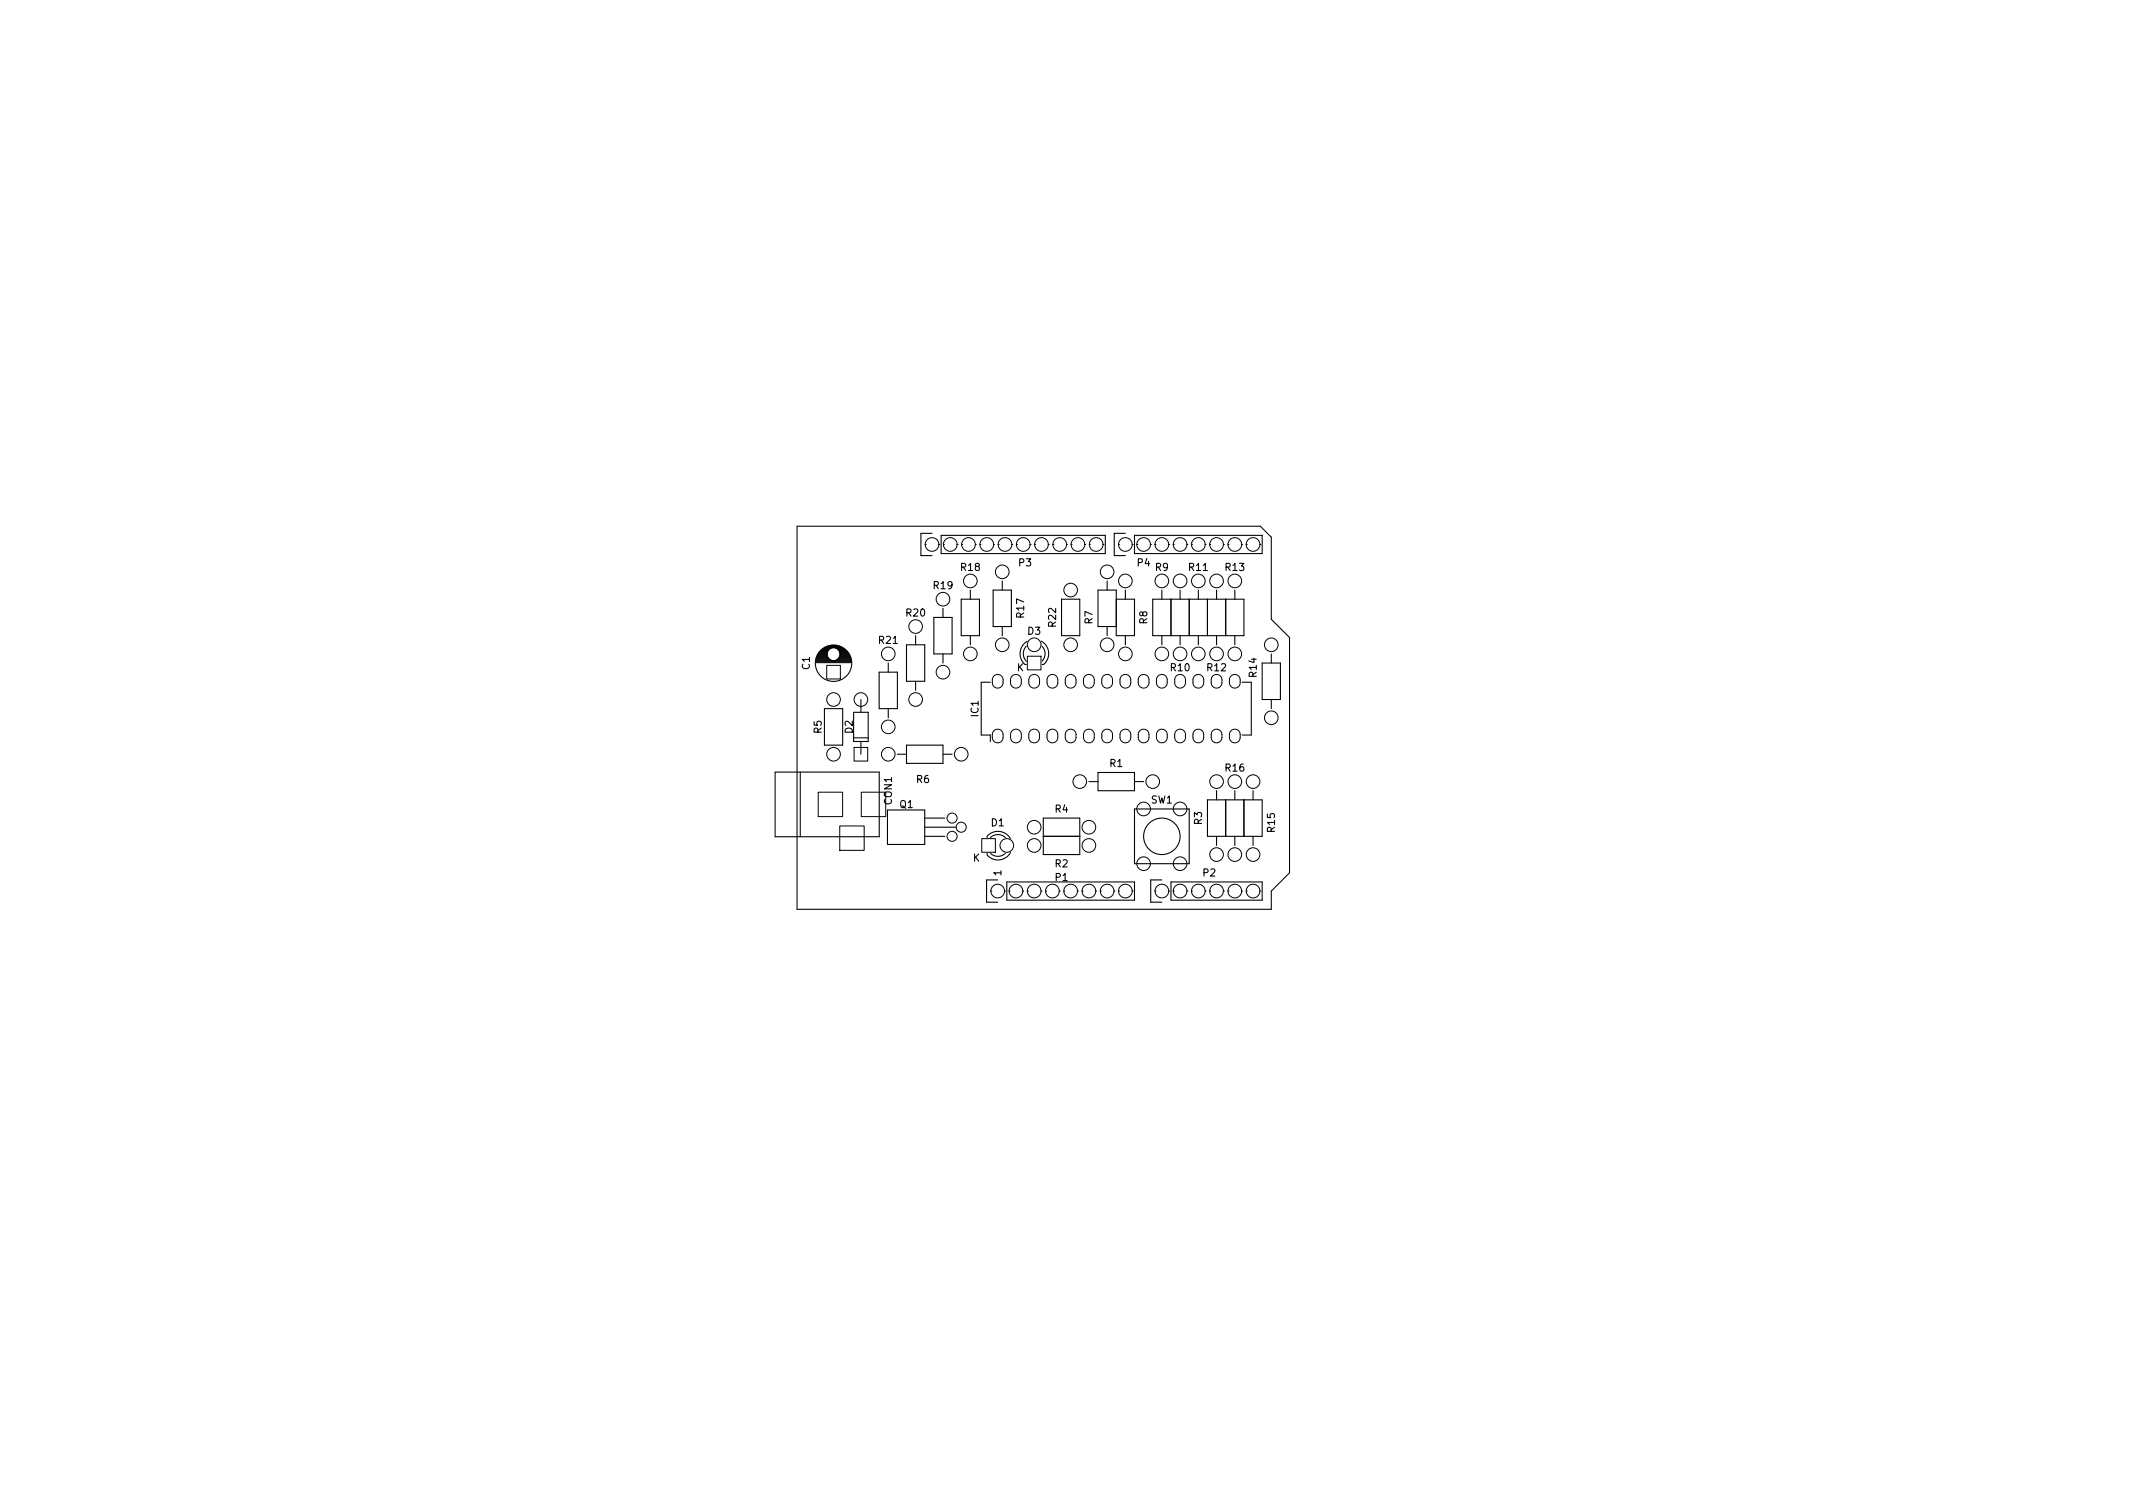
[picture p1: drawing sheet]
<svg xmlns="http://www.w3.org/2000/svg" width="297mm" height="210mm" viewBox="0 0 297 210" stroke-linecap="round" stroke-linejoin="round" font-family="sans-serif">
<defs><g id="words">
<g font-size="1.4">
<text x="130" y="82">R19</text>
<text x="133.9" y="79.5">R18</text>
<text x="141.9" y="78.9">P3</text>
<text x="158.4" y="78.9">P4</text>
<text x="160.9" y="79.5">R9</text>
<text x="165.6" y="79.5">R11</text>
<text x="170.7" y="79.5">R13</text>
<text x="122.4" y="89.6">R21</text>
<text x="126.2" y="85.8">R20</text>
<text x="142.6" y="86" transform="rotate(-90 142.6 86)">R17</text>
<text x="143.1" y="88.4">D3</text>
<text x="147.1" y="87.3" transform="rotate(-90 147.1 87.3)">R22</text>
<text x="152.1" y="86.9" transform="rotate(-90 152.1 86.9)">R7</text>
<text x="159.8" y="86.9" transform="rotate(-90 159.8 86.9)">R8</text>
<text x="112.8" y="93.2" transform="rotate(-90 112.8 93.2)">C1</text>
<text x="141.6" y="93.5">K</text>
<text x="163.1" y="93.5">R10</text>
<text x="168.1" y="93.5">R12</text>
<text x="175" y="94.2" transform="rotate(-90 175 94.2)">R14</text>
<text x="136.3" y="99.8" transform="rotate(-90 136.3 99.8)">IC1</text>
<text x="114.4" y="102.1" transform="rotate(-90 114.4 102.1)">R5</text>
<text x="118.7" y="102.1" transform="rotate(-90 118.7 102.1)">D2</text>
<text x="154.6" y="106.8">R1</text>
<text x="170.7" y="107.4">R16</text>
<text x="124.2" y="112" transform="rotate(-90 124.2 112)">CON1</text>
<text x="125.3" y="112.5">Q1</text>
<text x="127.6" y="109">R6</text>
<text x="146.9" y="113.1">R4</text>
<text x="160.3" y="111.9">SW1</text>
<text x="135.5" y="120">K</text>
<text x="138" y="115">D1</text>
<text x="167.4" y="114.8" transform="rotate(-90 167.4 114.8)">R3</text>
<text x="177.5" y="115.8" transform="rotate(-90 177.5 115.8)">R15</text>
<text x="139.4" y="121.9" transform="rotate(-90 139.4 121.9)">1</text>
<text x="146.9" y="120.8">R2</text>
<text x="147" y="122.7">P1</text>
<text x="167.6" y="122">P2</text>
</g>
</g></defs>
<g fill="none" stroke="#000" stroke-width=".15">
<path d="M111 73.3h64.5l1.5 1.5v11.4l2.6 2.6v32.7l-2.6 2.6v2.5h-66zM129.8 74.3h-1.6v3.1h1.6M131.1 74.5h22.8v2.6h-22.8zM156.7 74.3h-1.5v3.1h1.5M158 74.5h17.8v2.6h-17.8zM113.6 92.3h5M113.6 92.1h5M113.6 92h2.4M113.6 91.8h2M113.7 91.7h1.7M113.7 91.6h1.6M113.8 91.4h1.4"/>
<path d="M113.8 91.3h1.4M113.9 91.1h1.3M114 91h1.2M114.1 90.9h1.1M114.2 90.7h1.1M114.3 90.6h1M114.4 90.4h1.1M114.6 90.3h1M114.8 98.7h2.5v5.1h-2.5zM114.8 90.2h2.5M115.1 90h1.9M115.6 89.9h.9"/>
<path d="M116.2 92h2.4M116.5 90.3h1M116.6 91.8h1.9M116.7 90.4h1M116.7 91.7h1.8M116.8 90.6h1.1M116.8 91.6h1.7M116.9 90.7h1.1M116.9 91.4h1.5M116.9 90.9h1.2M117 91.3h1.3M117 91h1.2"/>
<path d="M117 91.1h1.3M118.9 99.2h2v4h-2zM119.9 97.4v1.8M122.4 93.6h2.6v5.1h-2.6zM123.7 92.3v1.3M123.7 98.7v1.2M126.2 89.8h2.6v5.1h-2.6zM127.5 88.5v1.3M127.5 94.9v1.2M130 86h2.6v5.1h-2.6zM131.3 84.7v1.3M131.3 91.1v1.2"/>
<path d="M133.9 83.4h2.5v5.1h-2.5zM135.1 82.2v1.2M135.1 88.5v1.3M137.9 95h-1.3v7.3h1.3v1M138.3 82.2h2.5v5h-2.5zM139.6 80.9v1.3M139.6 87.2v1.3M142.9 90a1.55 1.55 0 0 0 0 2.1M143 89.3a2 2 0 0 0-.3 3.2M145 89.3a1.99 1.99 0 0 1 .4 3.2M145.1 90a1.48 1.48 0 0 1 0 2M145.1 92.5h.2"/>
<path d="M147.8 83.4h2.6v5.1h-2.6zM154.2 80.9v1.3M154.2 87.2v1.3M155.4 83.4h2.6v5.1h-2.6v-6.3h-2.5v5h2.5M156.7 82.2v1.2M156.7 88.5v1.3M160.5 83.4h12.7v5.1h-12.7zM161.8 82.2v1.2M161.8 88.5v1.3M163.1 83.4v5.1M164.3 82.2v1.2M164.3 88.5v1.3"/>
<path d="M165.6 83.4v5.1M166.9 82.2v1.2M166.9 88.5v1.3M168.1 83.4v5.1M169.4 82.2v1.2M169.4 88.5v1.3M170.7 83.4v5.1M172 82.2v1.2M172 88.5v1.3M173 95h1.3v7.3h-1.3M175.8 92.3h2.5v5.1h-2.5zM177 91.1v1.2"/>
<path d="M177 97.4v1.3M107.9 107.5h14.5v9h-14.5zM111.4 107.5v9M118.9 102.7h2M119.9 103.2v1.8M123.6 112.8h5.2v4.8h-5.2zM125 105h1.2M126.2 103.8h5.1v2.5h-5.1zM128.8 113.9h2.8M128.8 115.2h4.3M128.8 116.5h2.8M131.3 105h1.3"/>
<path d="M137.5 116.4a2 2 0 0 1 3.2 .4M137.5 116.4v.2M137.5 118.8v.2M137.9 116.6a1.55 1.55 0 0 1 2.1 0M140 118.8a1.48 1.48 0 0 1-2 0M140.7 118.7a1.99 1.99 0 0 1-3.2 .4M145.3 113.9h5.1v5.1h-5.1zM145.3 116.5h5.1M151.6 108.8h1.3M152.9 107.6h5.1v2.5h-5.1zM158 112.6h7.6v7.7h-7.6zM158 108.8h1.3"/>
<path d="M168.1 111.4h7.7v5.1h-7.7zM169.4 110.1v1.3M169.4 116.5v1.2M170.7 111.4v5.1M172 110.1v1.3M172 116.5v1.2M173.2 111.4v5.1M174.5 110.1v1.3M174.5 116.5v1.2M138.9 122.5h-1.5v3.1h1.5M140.2 122.8h17.8v2.5h-17.8zM161.8 122.5h-1.6v3.1h1.6"/>
<path d="M163.1 122.8h12.7v2.5h-12.7z"/>
<circle cx="116.1" cy="92.3" r="2.54"/>
<circle cx="116.1" cy="91.1" r=".9"/>
<circle cx="161.8" cy="116.5" r="2.54"/>
</g>
<g fill="none" stroke="#000" stroke-width=".14">
<path d="M128.8 75.8h.1M128.8 75.8a.95 .95 0 0 0 1 1 .95 .95 0 0 0 .9-1M128.8 75.8a.95 .95 0 0 1 1-.9 .95 .95 0 0 1 .9 .9M130.7 75.8h.1M131.4 75.8h.1M131.4 75.8a.95 .95 0 0 0 .9 1 .95 .95 0 0 0 1-1M131.4 75.8a.95 .95 0 0 1 .9-.9 .95 .95 0 0 1 1 .9M133.3 75.8h.1M133.9 75.8h.1M133.9 75.8a.95 .95 0 0 0 1 1 .95 .95 0 0 0 .9-1M133.9 75.8a.95 .95 0 0 1 1-.9 .95 .95 0 0 1 .9 .9M135.8 75.8h.1"/>
<path d="M136.5 75.8h.1M136.5 75.8a.95 .95 0 0 0 .9 1 .95 .95 0 0 0 1-1M136.5 75.8a.95 .95 0 0 1 .9-.9 .95 .95 0 0 1 1 .9M138.4 75.8h.1M139 75.8h.1M139 75.8a.95 .95 0 0 0 1 1 .95 .95 0 0 0 .9-1M139 75.8a.95 .95 0 0 1 1-.9 .95 .95 0 0 1 .9 .9M140.9 75.8h.1M141.5 75.8h.1M141.5 75.8a.95 .95 0 0 0 1 1 .95 .95 0 0 0 .9-1M141.5 75.8a.95 .95 0 0 1 1-.9 .95 .95 0 0 1 .9 .9M143.4 75.8h.1"/>
<path d="M144.1 75.8h.1M144.1 75.8a.95 .95 0 0 0 .9 1 .95 .95 0 0 0 1-1M144.1 75.8a.95 .95 0 0 1 .9-.9 .95 .95 0 0 1 1 .9M146 75.8h.1M146.6 75.8h.1M146.6 75.8a.95 .95 0 0 0 1 1 .95 .95 0 0 0 .9-1M146.6 75.8a.95 .95 0 0 1 1-.9 .95 .95 0 0 1 .9 .9M148.5 75.8h.1M149.2 75.8h.1M149.2 75.8a.95 .95 0 0 0 .9 1 .95 .95 0 0 0 1-1M149.2 75.8a.95 .95 0 0 1 .9-.9 .95 .95 0 0 1 1 .9M151.1 75.8h.1"/>
<path d="M151.7 75.8h.1M151.7 75.8a.95 .95 0 0 0 1 1 .95 .95 0 0 0 .9-1M151.7 75.8a.95 .95 0 0 1 1-.9 .95 .95 0 0 1 .9 .9M153.6 75.8h.1M155.8 75.8h.1M155.8 75.8a.95 .95 0 0 0 .9 1 .95 .95 0 0 0 1-1M155.8 75.8a.95 .95 0 0 1 .9-.9 .95 .95 0 0 1 1 .9M157.7 75.8h.1M158.3 75.8h.1M158.3 75.8a.95 .95 0 0 0 1 1 .95 .95 0 0 0 .9-1M158.3 75.8a.95 .95 0 0 1 1-.9 .95 .95 0 0 1 .9 .9M160.2 75.8h.1"/>
<path d="M160.8 75.8h.1M160.8 75.8a.95 .95 0 0 0 1 1 .95 .95 0 0 0 .9-1M160.8 75.8a.95 .95 0 0 1 1-.9 .95 .95 0 0 1 .9 .9M162.7 75.8h.1M163.4 75.8h.1M163.4 75.8a.95 .95 0 0 0 .9 1 .95 .95 0 0 0 1-1M163.4 75.8a.95 .95 0 0 1 .9-.9 .95 .95 0 0 1 1 .9M165.3 75.8h.1M165.9 75.8h.1M165.9 75.8a.95 .95 0 0 0 1 1 .95 .95 0 0 0 .9-1M165.9 75.8a.95 .95 0 0 1 1-.9 .95 .95 0 0 1 .9 .9M167.8 75.8h.1"/>
<path d="M168.5 75.8h.1M168.5 75.8a.95 .95 0 0 0 .9 1 .95 .95 0 0 0 1-1M168.5 75.8a.95 .95 0 0 1 .9-.9 .95 .95 0 0 1 1 .9M170.4 75.8h.1M171 75.8h.1M171 75.8a.95 .95 0 0 0 1 1 .95 .95 0 0 0 .9-1M171 75.8a.95 .95 0 0 1 1-.9 .95 .95 0 0 1 .9 .9M172.9 75.8h.1M173.5 75.8h.1M173.5 75.8a.95 .95 0 0 0 1 1 .95 .95 0 0 0 .9-1M173.5 75.8a.95 .95 0 0 1 1-.9 .95 .95 0 0 1 .9 .9M175.4 75.8h.1"/>
<path d="M115.1 92.6h1.9v1.9h-1.9zM138.4 94.1a.75 .75 0 0 1 .8-.1 .75 .75 0 0 1 .5 .7v.4a.75 .75 0 0 1-.8 .7 .75 .75 0 0 1-.7-.7v-.6zM140.9 94.1a.75 .75 0 0 1 .9-.1 .75 .75 0 0 1 .4 .7v.4a.75 .75 0 0 1-.7 .7 .75 .75 0 0 1-.8-.7l.1-.6zM143.1 91.4h1.9v1.9h-1.9zM143.5 94.1a.75 .75 0 0 1 .8-.1 .75 .75 0 0 1 .5 .7v.4a.75 .75 0 0 1-.8 .7 .75 .75 0 0 1-.7-.7v-.6zM146 94.1a.75 .75 0 0 1 .8-.1 .75 .75 0 0 1 .5 .7v.4a.75 .75 0 0 1-.7 .7 .75 .75 0 0 1-.8-.7v-.6zM148.6 94.1a.75 .75 0 0 1 .8-.1 .75 .75 0 0 1 .4 .7v.4a.75 .75 0 0 1-.7 .7 .75 .75 0 0 1-.8-.7l.1-.6zM151.1 94.1a.75 .75 0 0 1 .8-.1 .75 .75 0 0 1 .5 .7v.4a.75 .75 0 0 1-.8 .7 .75 .75 0 0 1-.7-.7v-.6zM153.6 94.1a.75 .75 0 0 1 .9-.1 .75 .75 0 0 1 .4 .7v.4a.75 .75 0 0 1-.7 .7 .75 .75 0 0 1-.8-.7l.1-.6zM156.2 94.1a.75 .75 0 0 1 .8-.1 .75 .75 0 0 1 .5 .7v.4a.75 .75 0 0 1-.8 .7 .75 .75 0 0 1-.7-.7v-.6zM158.7 94.1a.75 .75 0 0 1 .8-.1 .75 .75 0 0 1 .5 .7v.4a.75 .75 0 0 1-.7 .7 .75 .75 0 0 1-.8-.7v-.6zM161.3 94.1a.75 .75 0 0 1 .8-.1 .75 .75 0 0 1 .4 .7v.4a.75 .75 0 0 1-.7 .7 .75 .75 0 0 1-.8-.7l.1-.6z"/>
<path d="M163.8 94.1a.75 .75 0 0 1 .8-.1 .75 .75 0 0 1 .5 .7v.4a.75 .75 0 0 1-.8 .7 .75 .75 0 0 1-.7-.7v-.6zM166.3 94.1a.75 .75 0 0 1 .9-.1 .75 .75 0 0 1 .4 .7v.4a.75 .75 0 0 1-.7 .7 .75 .75 0 0 1-.8-.7l.1-.6zM168.9 94.1a.75 .75 0 0 1 .8-.1 .75 .75 0 0 1 .5 .7v.4a.75 .75 0 0 1-.8 .7 .75 .75 0 0 1-.7-.7v-.6zM171.4 94.1a.75 .75 0 0 1 .8-.1 .75 .75 0 0 1 .5 .7v.4a.75 .75 0 0 1-.7 .7 .75 .75 0 0 1-.8-.7v-.6zM113.9 110.3h3.4v3.4h-3.4zM116.9 115h3.4v3.4h-3.4zM118.9 104.1h1.9v1.9h-1.9zM119.9 110.3h3.4v3.4h-3.4zM136.7 116.8h1.9v1.9h-1.9zM138.4 101.8a.75 .75 0 0 1 .8-.2 .75 .75 0 0 1 .5 .7v.4a.75 .75 0 0 1-.8 .7 .75 .75 0 0 1-.7-.7v-.6zM140.9 101.8a.75 .75 0 0 1 .9-.2 .75 .75 0 0 1 .4 .7v.4a.75 .75 0 0 1-.7 .7 .75 .75 0 0 1-.8-.7l.1-.6zM143.5 101.8a.75 .75 0 0 1 .8-.2 .75 .75 0 0 1 .5 .7v.4a.75 .75 0 0 1-.8 .7 .75 .75 0 0 1-.7-.7v-.6z"/>
<path d="M146 101.8a.75 .75 0 0 1 .8-.2 .75 .75 0 0 1 .5 .7v.4a.75 .75 0 0 1-.7 .7 .75 .75 0 0 1-.8-.7v-.6zM148.6 101.8a.75 .75 0 0 1 .8-.2 .75 .75 0 0 1 .4 .7v.4a.75 .75 0 0 1-.7 .7 .75 .75 0 0 1-.8-.7l.1-.6zM151.1 101.8a.75 .75 0 0 1 .8-.2 .75 .75 0 0 1 .5 .7v.4a.75 .75 0 0 1-.8 .7 .75 .75 0 0 1-.7-.7v-.6zM153.6 101.8a.75 .75 0 0 1 .9-.2 .75 .75 0 0 1 .4 .7v.4a.75 .75 0 0 1-.7 .7 .75 .75 0 0 1-.8-.7l.1-.6zM156.2 101.8a.75 .75 0 0 1 .8-.2 .75 .75 0 0 1 .5 .7v.4a.75 .75 0 0 1-.8 .7 .75 .75 0 0 1-.7-.7v-.6zM158.7 101.8a.75 .75 0 0 1 .8-.2 .75 .75 0 0 1 .5 .7v.4a.75 .75 0 0 1-.7 .7 .75 .75 0 0 1-.8-.7v-.6zM161.3 101.8a.75 .75 0 0 1 .8-.2 .75 .75 0 0 1 .4 .7v.4a.75 .75 0 0 1-.7 .7 .75 .75 0 0 1-.8-.7l.1-.6zM163.8 101.8a.75 .75 0 0 1 .8-.2 .75 .75 0 0 1 .5 .7v.4a.75 .75 0 0 1-.8 .7 .75 .75 0 0 1-.7-.7v-.6zM166.3 101.8a.75 .75 0 0 1 .9-.2 .75 .75 0 0 1 .4 .7v.4a.75 .75 0 0 1-.7 .7 .75 .75 0 0 1-.8-.7l.1-.6zM168.9 101.8a.75 .75 0 0 1 .8-.2 .75 .75 0 0 1 .5 .7v.4a.75 .75 0 0 1-.8 .7 .75 .75 0 0 1-.7-.7v-.6zM171.4 101.8a.75 .75 0 0 1 .8-.2 .75 .75 0 0 1 .5 .7v.4a.75 .75 0 0 1-.7 .7 .75 .75 0 0 1-.8-.7v-.6zM138 124.1h.1"/>
<path d="M138 124.1a.95 .95 0 0 0 .9 .9 .95 .95 0 0 0 1-.9M138 124.1a.95 .95 0 0 1 .9-1 .95 .95 0 0 1 1 1M139.9 124.1h.1M140.5 124.1h.1M140.5 124.1a.95 .95 0 0 0 1 .9 .95 .95 0 0 0 .9-.9M140.5 124.1a.95 .95 0 0 1 1-1 .95 .95 0 0 1 .9 1M142.4 124.1h.1M143.1 124.1h.1M143.1 124.1a.95 .95 0 0 0 .9 .9 .95 .95 0 0 0 1-.9M143.1 124.1a.95 .95 0 0 1 .9-1 .95 .95 0 0 1 1 1M145 124.1h.1M145.6 124.1h.1"/>
<path d="M145.6 124.1a.95 .95 0 0 0 1 .9 .95 .95 0 0 0 .9-.9M145.6 124.1a.95 .95 0 0 1 1-1 .95 .95 0 0 1 .9 1M147.5 124.1h.1M148.1 124.1h.1M148.1 124.1a.95 .95 0 0 0 1 .9 .95 .95 0 0 0 .9-.9M148.1 124.1a.95 .95 0 0 1 1-1 .95 .95 0 0 1 .9 1M150 124.1h.1M150.7 124.1h.1M150.7 124.1a.95 .95 0 0 0 .9 .9 .95 .95 0 0 0 1-.9M150.7 124.1a.95 .95 0 0 1 .9-1 .95 .95 0 0 1 1 1M152.6 124.1h.1M153.2 124.1h.1"/>
<path d="M153.2 124.1a.95 .95 0 0 0 1 .9 .95 .95 0 0 0 .9-.9M153.2 124.1a.95 .95 0 0 1 1-1 .95 .95 0 0 1 .9 1M155.1 124.1h.1M155.8 124.1h.1M155.8 124.1a.95 .95 0 0 0 .9 .9 .95 .95 0 0 0 1-.9M155.8 124.1a.95 .95 0 0 1 .9-1 .95 .95 0 0 1 1 1M157.7 124.1h.1M160.8 124.1h.1M160.8 124.1a.95 .95 0 0 0 1 .9 .95 .95 0 0 0 .9-.9M160.8 124.1a.95 .95 0 0 1 1-1 .95 .95 0 0 1 .9 1M162.7 124.1h.1M163.4 124.1h.1"/>
<path d="M163.4 124.1a.95 .95 0 0 0 .9 .9 .95 .95 0 0 0 1-.9M163.4 124.1a.95 .95 0 0 1 .9-1 .95 .95 0 0 1 1 1M165.3 124.1h.1M165.9 124.1h.1M165.9 124.1a.95 .95 0 0 0 1 .9 .95 .95 0 0 0 .9-.9M165.9 124.1a.95 .95 0 0 1 1-1 .95 .95 0 0 1 .9 1M167.8 124.1h.1M168.5 124.1h.1M168.5 124.1a.95 .95 0 0 0 .9 .9 .95 .95 0 0 0 1-.9M168.5 124.1a.95 .95 0 0 1 .9-1 .95 .95 0 0 1 1 1M170.4 124.1h.1M171 124.1h.1"/>
<path d="M171 124.1a.95 .95 0 0 0 1 .9 .95 .95 0 0 0 .9-.9M171 124.1a.95 .95 0 0 1 1-1 .95 .95 0 0 1 .9 1M172.9 124.1h.1M173.5 124.1h.1M173.5 124.1a.95 .95 0 0 0 1 .9 .95 .95 0 0 0 .9-.9M173.5 124.1a.95 .95 0 0 1 1-1 .95 .95 0 0 1 .9 1M175.4 124.1h.1"/>
<circle cx="139.6" cy="79.6" r=".95"/>
<circle cx="154.2" cy="79.6" r=".95"/>
<circle cx="116.1" cy="97.4" r=".95"/>
<circle cx="116.1" cy="91.1" r=".95"/>
<circle cx="119.9" cy="97.4" r=".95"/>
<circle cx="123.7" cy="91.1" r=".95"/>
<circle cx="127.5" cy="87.2" r=".95"/>
<circle cx="127.5" cy="97.4" r=".95"/>
<circle cx="131.3" cy="93.6" r=".95"/>
<circle cx="131.3" cy="83.4" r=".95"/>
<circle cx="135.1" cy="80.9" r=".95"/>
<circle cx="135.1" cy="91.1" r=".95"/>
<circle cx="139.6" cy="89.8" r=".95"/>
<circle cx="144" cy="89.8" r=".95"/>
<circle cx="149.1" cy="82.2" r=".95"/>
<circle cx="149.1" cy="89.8" r=".95"/>
<circle cx="154.2" cy="89.8" r=".95"/>
<circle cx="156.7" cy="80.9" r=".95"/>
<circle cx="156.7" cy="91.1" r=".95"/>
<circle cx="161.8" cy="80.9" r=".95"/>
<circle cx="161.8" cy="91.1" r=".95"/>
<circle cx="164.3" cy="91.1" r=".95"/>
<circle cx="164.3" cy="80.9" r=".95"/>
<circle cx="166.9" cy="80.9" r=".95"/>
<circle cx="166.9" cy="91.1" r=".95"/>
<circle cx="169.4" cy="91.1" r=".95"/>
<circle cx="169.4" cy="80.9" r=".95"/>
<circle cx="172" cy="91.1" r=".95"/>
<circle cx="172" cy="80.9" r=".95"/>
<circle cx="177" cy="99.9" r=".95"/>
<circle cx="177" cy="89.8" r=".95"/>
<circle cx="116.1" cy="105" r=".95"/>
<circle cx="123.7" cy="105" r=".95"/>
<circle cx="123.7" cy="101.2" r=".95"/>
<circle cx="132.6" cy="116.5" r=".7"/>
<circle cx="132.6" cy="113.9" r=".7"/>
<circle cx="133.9" cy="105" r=".95"/>
<circle cx="133.9" cy="115.2" r=".7"/>
<circle cx="140.2" cy="117.7" r=".95"/>
<circle cx="144" cy="117.7" r=".95"/>
<circle cx="144" cy="115.2" r=".95"/>
<circle cx="150.4" cy="108.8" r=".95"/>
<circle cx="151.6" cy="115.2" r=".95"/>
<circle cx="151.6" cy="117.7" r=".95"/>
<circle cx="159.3" cy="112.6" r=".95"/>
<circle cx="160.5" cy="108.8" r=".95"/>
<circle cx="164.3" cy="112.6" r=".95"/>
<circle cx="169.4" cy="119" r=".95"/>
<circle cx="169.4" cy="108.8" r=".95"/>
<circle cx="172" cy="119" r=".95"/>
<circle cx="172" cy="108.8" r=".95"/>
<circle cx="174.5" cy="108.8" r=".95"/>
<circle cx="174.5" cy="119" r=".95"/>
<circle cx="159.3" cy="120.3" r=".95"/>
<circle cx="164.3" cy="120.3" r=".95"/>
</g>
<use href="#words"/>
</svg>
